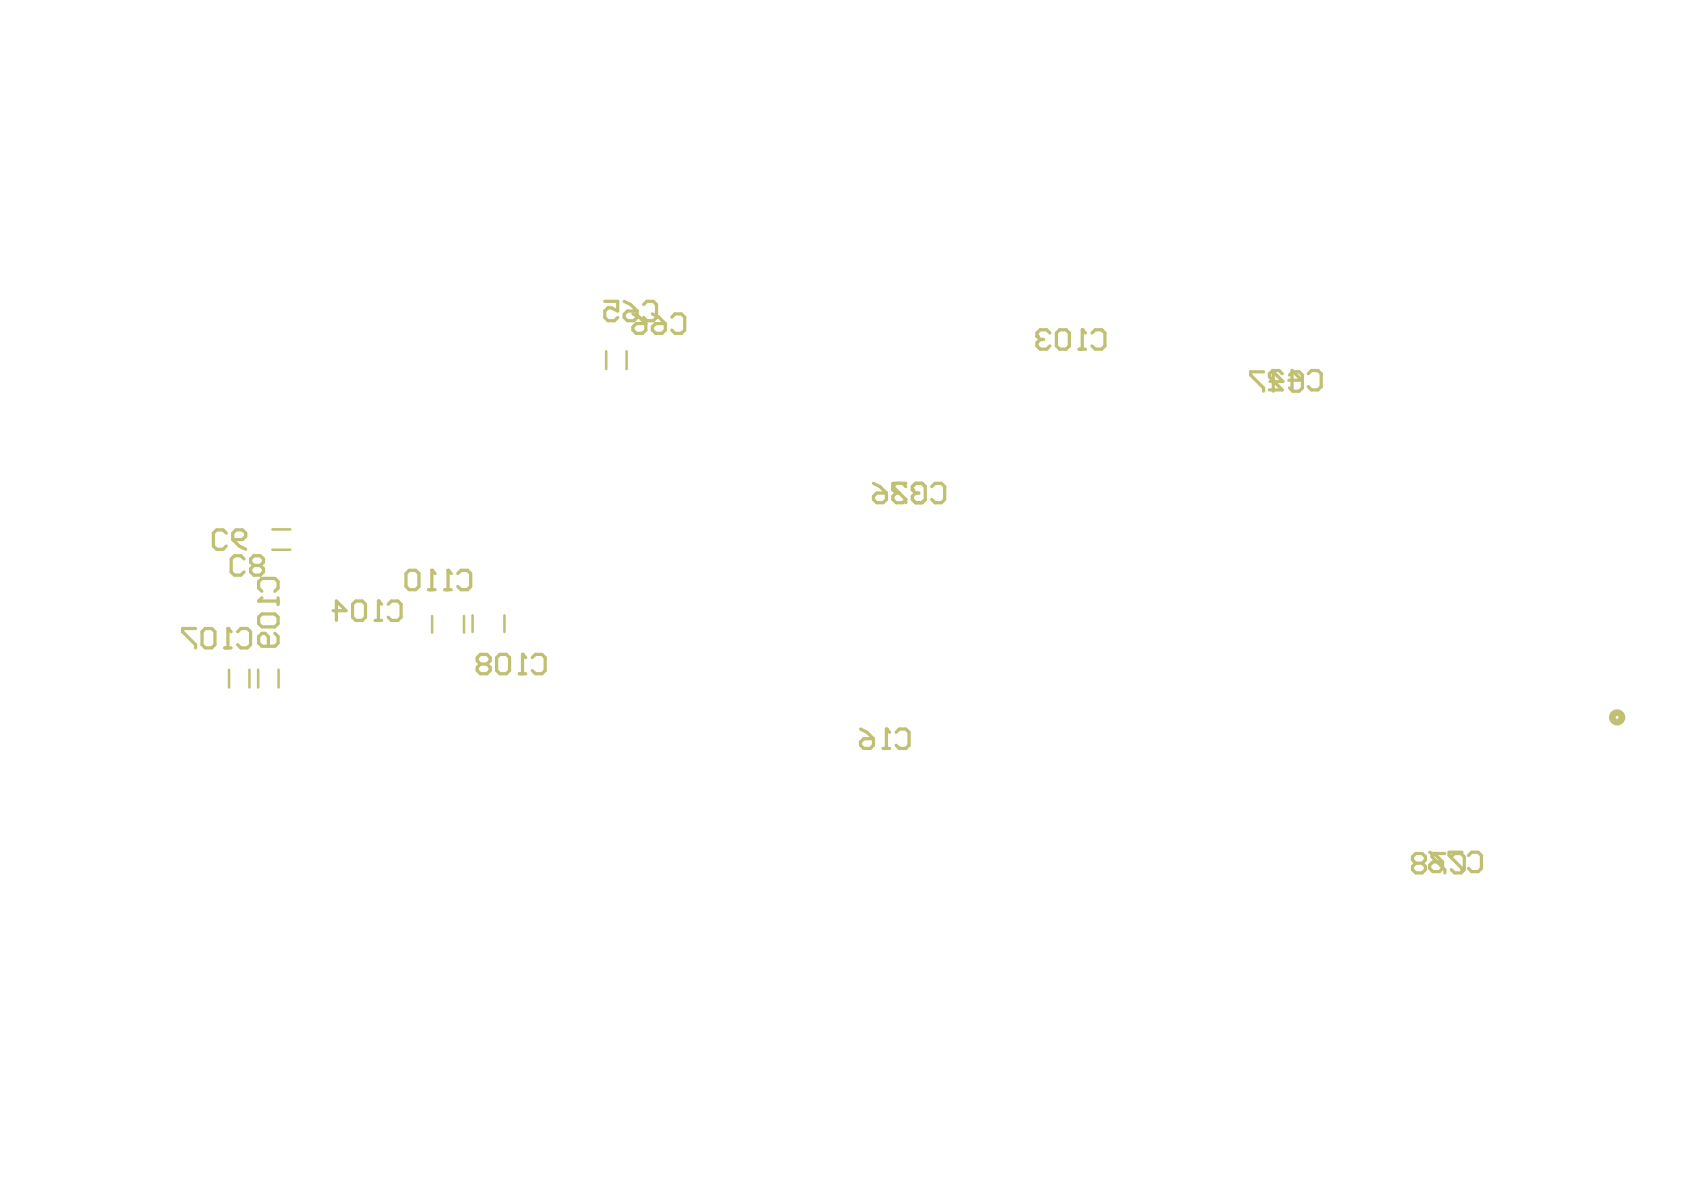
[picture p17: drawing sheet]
<svg xmlns="http://www.w3.org/2000/svg" width="297mm" height="210mm" viewBox="0 0 297 210" stroke-linecap="round" stroke-linejoin="round" font-family="sans-serif">
<path d="M106.9 62v3.1M110.5 62v3.1M48 97h3.2M48 93.4h3.2M40.4 118.1v3.2M44 118.1v3.2M45.5 118.1v3.2M49.1 118.1v3.2M76.2 108.7v2.9M81.8 108.7v2.9M83.4 108.5v3M89 108.5v3" fill="none" stroke="#c0c073" stroke-width=".45"/>
<path d="M78.5 104h1.1M79 100.6v3.4M80.7 101.2l.6-.6h1.2l.5 .6v2.2l-.5 .6h-1.2l-.6-.6" fill="none" stroke="#c0c073" stroke-width=".57"/>
<circle cx="79" cy="100.6" r=".29" fill="#c0c073"/>
<path d="M75.6 104h1.1M76.2 100.6v3.4M79 100.6l.6 .6" fill="none" stroke="#c0c073" stroke-width=".57"/>
<circle cx="76.2" cy="100.6" r=".29" fill="#c0c073"/>
<path d="M45.6 106h3.5M46.2 104.3l-.6-.6v-1.1l.6-.6h2.3l.6 .6v1.1l-.6 .6M49.1 105.4v1.2M71.6 101.2l.6-.6h1.1l.6 .6v2.2l-.6 .6h-1.1l-.6-.6zM76.2 100.6l.5 .6" fill="none" stroke="#c0c073" stroke-width=".57"/>
<circle cx="45.6" cy="106" r=".29" fill="#c0c073"/>
<path d="M45.6 108.9l.6-.6h2.3l.6 .6v1.1l-.6 .6h-2.3l-.6-.6zM46.2 105.4l-.6 .6M48.5 111.7l.6 .6v1.1l-.6 .6h-2.3l-.6-.6v-1.1l.6-.6h.6l.5 .6v1.7M91.6 118.8h1.1M92.2 115.4v3.4M93.9 116l.5-.6h1.2l.6 .6v2.3l-.6 .5h-1.2l-.5-.5" fill="none" stroke="#c0c073" stroke-width=".57"/>
<circle cx="92.2" cy="115.4" r=".29" fill="#c0c073"/>
<path d="M39.6 114.3h1.2M40.2 110.9v3.4M41.9 111.4l.6-.5h1.1l.6 .5v2.3l-.6 .6h-1.1l-.6-.6M84.7 117.1l-.5-.5v-.6l.5-.6h1.2l.6 .6v.6l-.6 .5M84.7 117.1l-.5 .6v.6l.5 .5h1.2l.6-.5v-.6l-.6-.6M84.7 117.1h1.2M87.6 116l.6-.6h1.1l.6 .6v2.3l-.6 .5h-1.1l-.6-.5zM92.2 115.4l.5 .6" fill="none" stroke="#c0c073" stroke-width=".57"/>
<circle cx="40.2" cy="110.9" r=".29" fill="#c0c073"/>
<path d="M34.5 110.9h-2.3v.5l2.3 2.3v.6M35.6 111.4l.6-.5h1.1l.6 .5v2.3l-.6 .6h-1.1l-.6-.6zM40.2 110.9l.6 .5M66.2 109.4h1.1M66.8 106v3.4M68.5 106.6l.5-.6h1.2l.6 .6v2.3l-.6 .5h-1.2l-.5-.5" fill="none" stroke="#c0c073" stroke-width=".57"/>
<circle cx="66.8" cy="106" r=".29" fill="#c0c073"/>
<path d="M190.9 58.2v3.4M192.6 58.7l.6-.5h1.1l.6 .5v2.3l-.6 .6h-1.1l-.6-.6M190.3 61.6h1.2M58.8 107.7h2.2l-1.7-1.7v3.4M62.2 106.6l.6-.6h1.1l.6 .6v2.3l-.6 .5h-1.1l-.6-.5zM66.8 106l.5 .6" fill="none" stroke="#c0c073" stroke-width=".57"/>
<circle cx="190.9" cy="58.2" r=".29" fill="#c0c073"/>
<path d="M185.2 58.7l-.6-.5h-1.1l-.6 .5v.6M186.3 58.7l.6-.5h1.1l.6 .5v2.3l-.6 .6h-1.1l-.6-.6zM190.9 58.2l.6 .5" fill="none" stroke="#c0c073" stroke-width=".57"/>
<circle cx="182.9" cy="59.3" r=".29" fill="#c0c073"/>
<g fill="none" stroke="#c0c073" stroke-width=".57">
<path d="M106.7 53.2h2.3v1.7l-1.2-.6h-.6l-.5 .6v1.1l.5 .6h1.2l.6-.6M110.1 55.4l.6-.5h1.7v1.1l-.6 .6h-1.1l-.6-.6zM110.1 53.2l1.1 .5 1.2 1.2M111.6 57.7l.6-.6h1.7v1.1l-.5 .6h-1.2l-.6-.6zM111.6 55.4l1.2 .5 1.1 1.2M113.5 53.7l.6-.5h1.1l.6 .5v2.3l-.6 .6h-1.1l-.6-.6M115.1 57.7l.5-.6h1.7v1.1l-.5 .6h-1.2l-.5-.6zM115.1 55.4l1.1 .5 1.1 1.2M118.5 55.9l.6-.5h1.1l.6 .5v2.3l-.6 .6h-1.1l-.6-.6M182.9 59.3l.6 .6M183.5 59.9h.5M183.5 59.9l-.6 .5v.6l.6 .6h1.1l.6-.6"/>
<path d="M222.9 65.6h-2.3v.6l2.3 2.2v.6M224 67.3h2.3l-1.7-1.7v3.4M226.2 65.9l-.6-.5h-1.1l-.6 .5v.6l2.3 2.3h-2.3M227.3 67.1h2.3l-1.7-1.7v3.4M227.4 66.2l.6-.6h1.2l.5 .6v2.2l-.5 .6h-1.2l-.6-.6M230.8 65.9l.5-.5h1.2l.5 .5v2.3l-.5 .6h-1.2l-.5-.6M163.2 85.8l-.6-.5h-1.1l-.6 .5v.6M164.3 85.8l.6-.5h1.2l.5 .5v2.3l-.5 .6h-1.2l-.6-.6M249.7 152.3l-.6-.6v-.6l.6-.5h1.2l.5 .5v.6l-.5 .6M249.7 152.3l-.6 .5v.6l.6 .6h1.2l.5-.6v-.6l-.5-.5M249.7 152.3h1.2M252.2 152.6l.5-.6h1.8v1.2l-.6 .5h-1.2l-.5-.5z"/>
<path d="M252.2 150.3l1.1 .6 1.2 1.1M254.9 150.6h-2.3v.5l2.3 2.3v.6M256 151.1l.6-.5h1.1l.6 .5v2.3l-.6 .6h-1.1l-.6-.6M257.9 150.3h-2.3v.6l2.3 2.3v.5M259 150.9l.6-.6h1.1l.6 .6v2.3l-.6 .5h-1.1l-.6-.5"/>
</g>
<circle cx="160.9" cy="86.4" r=".29" fill="#c0c073"/>
<path d="M158.1 85.3l-.6 .5 2.3 2.3v.6M159.2 85.3l.6 .5M159.8 85.3h-2.3v1.1M160.9 85.8l.6-.5h1.1l.6 .5v2.3l-.6 .6h-1.1l-.6-.6v-.6l.6-.5M160.9 86.4l.6 .6M161.5 87h.6" fill="none" stroke="#c0c073" stroke-width=".57"/>
<circle cx="157.5" cy="86.4" r=".29" fill="#c0c073"/>
<path d="M154.1 87.5l.5-.5h1.8v1.1l-.6 .6h-1.2l-.5-.6zM154.1 85.3l1.1 .5 1.2 1.2M157.5 86.4l.6 .6M158.1 87h.5M158.1 87l-.6 .5v.6l.6 .6h1.1l.6-.6M155.8 132h1.1M156.4 128.6v3.4M158.1 129.2l.5-.6h1.2l.5 .6v2.2l-.5 .6h-1.2l-.5-.6" fill="none" stroke="#c0c073" stroke-width=".57"/>
<circle cx="156.4" cy="128.6" r=".29" fill="#c0c073"/>
<path d="M39.9 94l-.6-.5h-1.1l-.6 .5v2.3l.6 .6h1.1l.6-.6M41.1 94l.5-.5h1.2l.5 .5v.6l-.5 .6h-1.7zM41.1 95.2l1.1 1.1 1.1 .6M43.1 98.6l-.6-.6h-1.2l-.5 .6v2.3l.5 .5h1.2l.6-.5M44.8 99.7l-.6 .6v.6l.6 .5h1.1l.6-.5v-.6l-.6-.6M44.8 99.7l-.6-.5v-.6l.6-.6h1.1l.6 .6v.6l-.6 .5M44.8 99.7h1.1M151.8 128.6l1.1 .6 1.2 1.1M151.8 130.9l.6-.6h1.7v1.1l-.6 .6h-1.1l-.6-.6zM156.4 128.6l.5 .6" fill="none" stroke="#c0c073" stroke-width=".57"/>
<circle cx="285.2" cy="126.5" r=".86" fill="none" stroke="#c0c073" stroke-width="1.1"/>
</svg>
